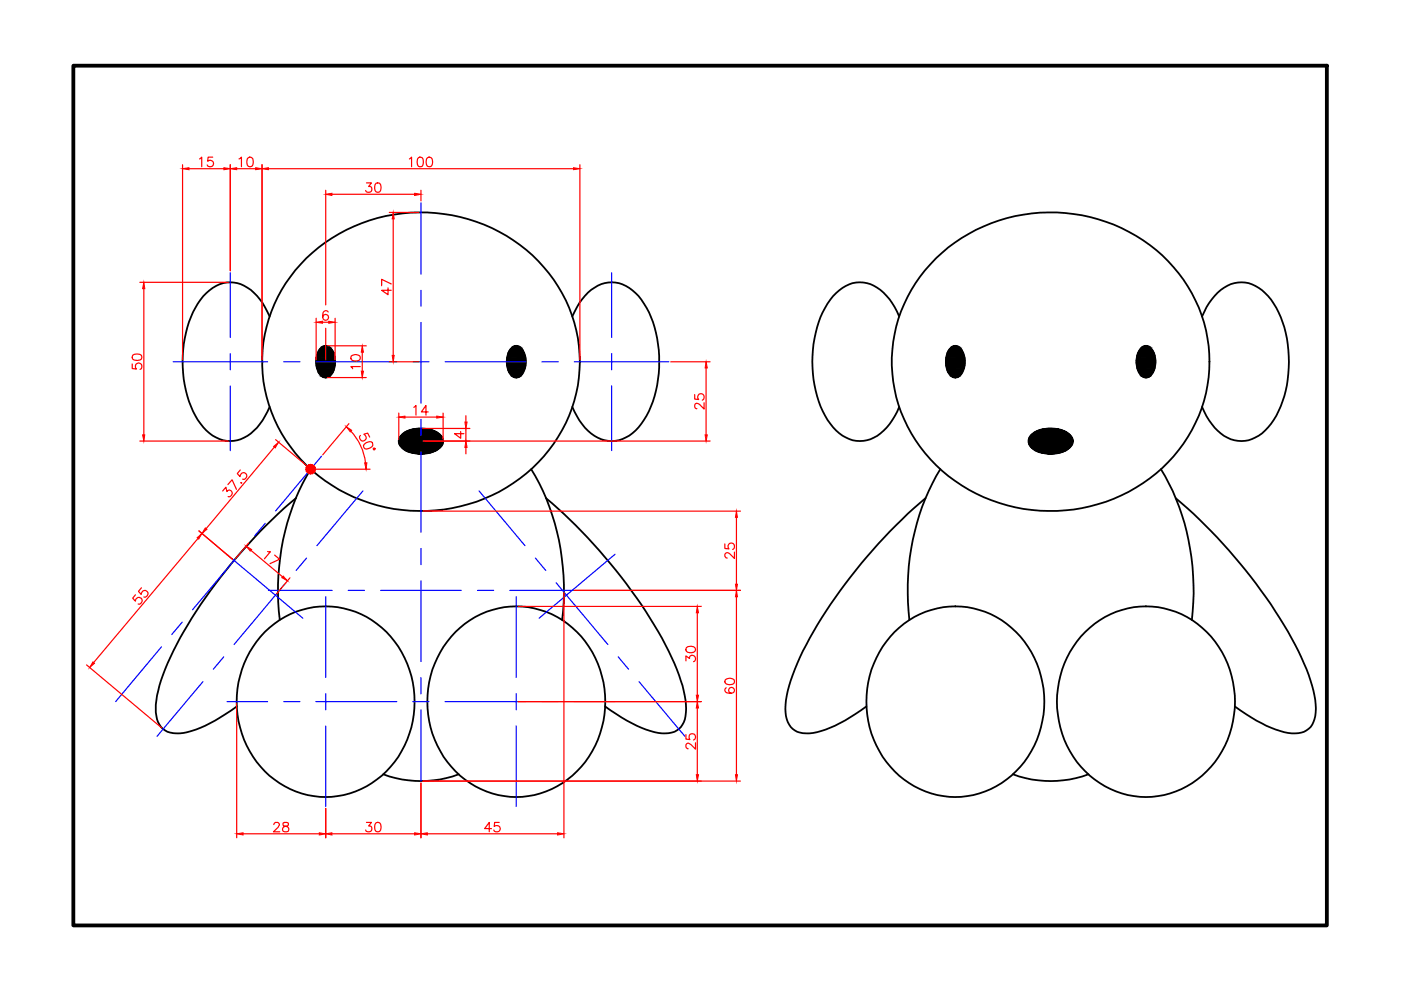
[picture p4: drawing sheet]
<svg xmlns="http://www.w3.org/2000/svg" width="297mm" height="210mm" viewBox="0 0 297 210" stroke-linecap="round" stroke-linejoin="round" font-family="sans-serif">
<!-- layer: Model -->
<g fill="none" stroke="#000" stroke-width=".38">
<path d="M65 54.7a35.1 35.1 0 0 1 51.4 3.3 30.4 30.4 0 0 1-6.1 43.4 35.2 35.2 0 0 1-47.7-5.3 30.3 30.3 0 0 1 2.4-41.4zM198.5 54.7a35.1 35.1 0 0 1 51.4 3.3 30.5 30.5 0 0 1-7.6 44.4 35 35 0 0 1-47.2-7.7 30.3 30.3 0 0 1 3.4-40zM57.2 67.1a11.4 11.4 0 0 0-6.9-7.1 7.2 7.2 0 0 0-7.2 2.8 22.7 22.7 0 0 0-4.3 16.4 19.9 19.9 0 0 0 4.9 12.1 6.8 6.8 0 0 0 10.1 0l.7-.6 1.2-1.6 1.5-2.8M67.8 74a1.52 1.52 0 0 1 1.5-.7 1.52 1.52 0 0 1 1.2 1.1 4.9 4.9 0 0 1-.5 5.3 1.54 1.54 0 0 1-2.5-.7 5.1 5.1 0 0 1 .3-5zM108.2 74a1.49 1.49 0 0 1 1.5-.7 1.49 1.49 0 0 1 1.2 1.1 4.5 4.5 0 0 1-.8 5.5 1.73 1.73 0 0 1-2.3-1.4 5.2 5.2 0 0 1 .4-4.5zM121.3 67.1a11.4 11.4 0 0 1 6.9-7.1 7.2 7.2 0 0 1 7.2 2.8 22.4 22.4 0 0 1 4.4 15.1 20.4 20.4 0 0 1-5 13.4 7 7 0 0 1-10.8-.6l-1.2-1.6-1.5-2.8M190.6 67.1a11.4 11.4 0 0 0-6.8-7.1 7.2 7.2 0 0 0-7.2 2.8 22.7 22.7 0 0 0-4.2 16.4 18.6 18.6 0 0 0 5.5 12.7 6.9 6.9 0 0 0 10.1-1.2l1.7-2.5 .9-1.9M201.3 74a1.49 1.49 0 0 1 1.5-.7 1.49 1.49 0 0 1 1.2 1.1 4.5 4.5 0 0 1-.8 5.5 1.73 1.73 0 0 1-2.4-1.4 5.2 5.2 0 0 1 .5-4.5zM242 73.7a1.49 1.49 0 0 1 2.4 .7 4.6 4.6 0 0 1-.8 5.5 1.73 1.73 0 0 1-2.3-1.4 4.8 4.8 0 0 1 .7-4.8zM254.9 67.1a11.4 11.4 0 0 1 6.8-7.1 7.2 7.2 0 0 1 7.2 2.8 21.8 21.8 0 0 1 4.3 15.1 21 21 0 0 1-4.3 12.7 7 7 0 0 1-11.4 .1l-1.7-2.5-.9-1.9M65.8 99.5a50.2 50.2 0 0 0-6.5 31.9M85.4 91.9a7 7 0 0 1 7.8 .2 1.83 1.83 0 0 1-.3 3.2 6.8 6.8 0 0 1-7.8-.5 1.78 1.78 0 0 1 .3-2.9z"/>
<path d="M112.6 99.5a49.9 49.9 0 0 1 6.6 31.9M199.4 99.5a50.6 50.6 0 0 0-6.6 31.9M218.6 92.3a6.8 6.8 0 0 1 8.2-.2 1.83 1.83 0 0 1-.4 3.2 6.9 6.9 0 0 1-7.8-.5 1.76 1.76 0 0 1 0-2.5zM246.1 99.5a50.6 50.6 0 0 1 6.6 31.9M62.8 105.6a109.3 109.3 0 0 0-26 32.4 30.1 30.1 0 0 0-3.8 12.2 4.8 4.8 0 0 0 2.5 5 8.6 8.6 0 0 0 6-.5 36 36 0 0 0 8.7-4.9M115.8 105.6a109.3 109.3 0 0 1 25.9 32.4 31.9 31.9 0 0 1 3.8 12.2 4.8 4.8 0 0 1-2.5 5 8.6 8.6 0 0 1-6-.5 36 36 0 0 1-8.7-4.9M196.2 105.6a109.5 109.5 0 0 0-26.6 33.8 28.5 28.5 0 0 0-3.1 10.8 4.6 4.6 0 0 0 3.7 5.2 15.9 15.9 0 0 0 8.9-2.6l4.6-3M249.3 105.6a107.8 107.8 0 0 1 26.6 33.8 28.5 28.5 0 0 1 3.1 10.8 5 5 0 0 1-2.5 5 8.5 8.5 0 0 1-6-.5 34 34 0 0 1-8.7-4.9M56.1 134a18.1 18.1 0 0 1 29 4.3 20.9 20.9 0 0 1-7.4 28.4 18.2 18.2 0 0 1-24.8-7.4 21.3 21.3 0 0 1 3.2-25.3zM96.6 134a18.1 18.1 0 0 1 28.3 3.1 20.9 20.9 0 0 1-6.8 29.6 18.1 18.1 0 0 1-24.7-7.4 21.3 21.3 0 0 1 3.2-25.3zM189.7 134a18.1 18.1 0 0 1 28.2 3.1 21.1 21.1 0 0 1-5.5 28.9 18.1 18.1 0 0 1-25.9-6.7 21.3 21.3 0 0 1 3.2-25.3zM230.1 134a18.1 18.1 0 0 1 28.3 3.1 21.1 21.1 0 0 1-5.6 28.9 18.1 18.1 0 0 1-26-6.7 21.4 21.4 0 0 1 3.3-25.3z"/>
<path d="M81.3 164.2a23 23 0 0 0 16 0M214.8 164.2a23 23 0 0 0 16 0"/>
</g>
<g fill="#000" stroke="#000" stroke-width=".21">
<path d="M68.7 73.4h.7zM108.8 79.9h1.3l-.3 .1zM109.1 73.4h.7zM202.2 73.4h.7zM242.3 79.9h1.3l-.3 .1zM242.6 73.4h.7zM68.7 80h.7zM88.5 96.2h1.6zM88.7 90.8h.9zM202.2 80h.7zM222 96.2h1.6zM222.3 90.8h.9z"/>
<path d="M67.1 75.9l-.1 .5h4zM67.1 75.9h3.9v.5z"/>
<path d="M67 76.4v.6h4zM67 76.4h4v.6z"/>
<path d="M67.2 75.4l-.1 .5h3.9zM67.2 75.4h3.7l.1 .5z"/>
<path d="M67 77l.1 .5h3.9zM67 77h4v.5z"/>
<path d="M67.4 74.8l-.2 .6h3.7zM67.4 74.8h3.4l.1 .6z"/>
<path d="M67.1 77.5l.1 .6h3.7zM67.1 77.5h3.9l-.1 .6z"/>
<path d="M67.5 74.4l-.1 .4h3.4zM67.5 74.4h3l.3 .4z"/>
<path d="M67.2 78.1l.2 .4h3.4zM67.2 78.1h3.7l-.1 .4z"/>
<path d="M67.8 74l-.3 .4h3zM67.8 74h2.5l.2 .4z"/>
<path d="M67.4 78.5l.1 .5h3zM67.4 78.5h3.4l-.3 .5z"/>
<path d="M67.8 74h2.5l-2.2-.3zM68.1 73.7h1.9l.3 .3z"/>
<path d="M67.5 79l.3 .3h2.5zM67.5 79h3l-.2 .3z"/>
<path d="M68.1 73.7h1.9l-1.6-.2zM68.4 73.5h1.3l.3 .2z"/>
<path d="M67.8 79.3l.3 .4h1.9zM67.8 79.3h2.5l-.3 .4z"/>
<path d="M68.4 73.5h1.3l-1-.1zM68.7 73.4l1 .1z"/>
<path d="M68.1 79.7l.3 .2h1.3zM68.1 79.7h1.9l-.3 .2z"/>
<path d="M107.5 75.9v.5h4zM107.5 75.9h3.9l.1 .5z"/>
<path d="M107.5 76.4v.6h4zM107.5 76.4h4v.6z"/>
<path d="M107.6 75.4l-.1 .5h3.9zM107.6 75.4h3.7l.1 .5z"/>
<path d="M107.5 77v.5h3.9zM107.5 77h4l-.1 .5z"/>
<path d="M107.8 74.8l-.2 .6h3.7zM107.8 74.8h3.3l.2 .6z"/>
<path d="M107.5 77.5l.1 .6h3.7zM107.5 77.5h3.9l-.1 .6z"/>
<path d="M108 74.4l-.2 .4h3.3zM108 74.4h2.9l.2 .4z"/>
<path d="M107.6 78.1l.2 .4h3.3zM107.6 78.1h3.7l-.2 .4z"/>
<path d="M108.2 74l-.2 .4h2.9zM108.2 74h2.5l.2 .4z"/>
<path d="M107.8 78.5l.2 .5h2.9zM107.8 78.5h3.3l-.2 .5z"/>
<path d="M108.2 74h2.5l-2.2-.3zM108.5 73.7h1.9l.3 .3z"/>
<path d="M108 79l.2 .3h2.5zM108 79h2.9l-.2 .3z"/>
<path d="M108.5 73.7h1.9l-1.6-.2zM108.8 73.5h1.3l.3 .2z"/>
<path d="M108.2 79.3l.3 .4h1.9zM108.2 79.3h2.5l-.3 .4z"/>
<path d="M108.8 73.5h1.3l-1-.1zM109.1 73.4l1 .1z"/>
<path d="M108.5 79.7l.3 .2h1.3zM108.5 79.7h1.9l-.3 .2z"/>
<path d="M108.8 79.9l1 .1zM109.1 80h.7z"/>
<path d="M200.6 75.9l-.1 .5h4.1zM200.6 75.9h3.9l.1 .5z"/>
<path d="M200.5 76.4v.6h4.1zM200.5 76.4h4.1v.6z"/>
<path d="M200.7 75.4l-.1 .5h3.9zM200.7 75.4h3.7l.1 .5z"/>
<path d="M200.5 77l.1 .5h3.9zM200.5 77h4.1l-.1 .5z"/>
<path d="M200.8 74.8l-.1 .6h3.7zM200.8 74.8h3.4l.2 .6z"/>
<path d="M200.6 77.5l.1 .6h3.7zM200.6 77.5h3.9l-.1 .6z"/>
<path d="M201.1 74.4l-.3 .4h3.4zM201.1 74.4h2.9l.2 .4z"/>
<path d="M200.7 78.1l.1 .4h3.4zM200.7 78.1h3.7l-.2 .4z"/>
<path d="M201.3 74l-.2 .4h2.9zM201.3 74h2.5l.2 .4z"/>
<path d="M200.8 78.5l.3 .5h2.9zM200.8 78.5h3.4l-.2 .5z"/>
<path d="M201.3 74h2.5l-2.2-.3zM201.6 73.7h1.9l.3 .3z"/>
<path d="M201.1 79l.2 .3h2.5zM201.1 79h2.9l-.2 .3z"/>
<path d="M201.6 73.7h1.9l-1.6-.2zM201.9 73.5h1.3l.3 .2z"/>
<path d="M201.3 79.3l.3 .4h1.9zM201.3 79.3h2.5l-.3 .4z"/>
<path d="M201.9 73.5h1.3l-1-.1zM202.2 73.4l1 .1z"/>
<path d="M201.6 79.7l.3 .2h1.3zM201.6 79.7h1.9l-.3 .2z"/>
<path d="M241 75.9l-.1 .5h4.1zM241 75.9h3.9l.1 .5z"/>
<path d="M240.9 76.4v.6h4.1zM240.9 76.4h4.1v.6z"/>
<path d="M241.1 75.4l-.1 .5h3.9zM241.1 75.4h3.7l.1 .5z"/>
<path d="M240.9 77l.1 .5h3.9zM240.9 77h4.1l-.1 .5z"/>
<path d="M241.3 74.8l-.2 .6h3.7zM241.3 74.8h3.4l.1 .6z"/>
<path d="M241 77.5l.1 .6h3.7zM241 77.5h3.9l-.1 .6z"/>
<path d="M241.5 74.4l-.2 .4h3.4zM241.5 74.4h2.9l.3 .4z"/>
<path d="M241.1 78.1l.2 .4h3.4zM241.1 78.1h3.7l-.1 .4z"/>
<path d="M241.7 74l-.2 .4h2.9zM241.7 74h2.5l.2 .4z"/>
<path d="M241.3 78.5l.2 .5h2.9zM241.3 78.5h3.4l-.3 .5z"/>
<path d="M242 73.7l-.3 .3h2.5zM242 73.7h1.9l.3 .3z"/>
<path d="M241.5 79l.2 .3h2.5zM241.5 79h2.9l-.2 .3z"/>
<path d="M242 73.7h1.9l-1.6-.2zM242.3 73.5h1.3l.3 .2z"/>
<path d="M241.7 79.3l.3 .4h1.9zM241.7 79.3h2.5l-.3 .4z"/>
<path d="M242.3 73.5h1.3l-1-.1zM242.6 73.4l1 .1z"/>
<path d="M242 79.7l.3 .2h1.3zM242 79.7h1.9l-.3 .2z"/>
<path d="M242.3 79.9l1 .1zM242.6 80h.7z"/>
<path d="M68.4 79.9l1 .1zM68.4 79.9h1.3l-.3 .1z"/>
<path d="M84.6 93.2v.1h9.4zM84.6 93.2h9.3l.1 .1z"/>
<path d="M84.6 93.3v.2h9.4zM84.6 93.3h9.4v.2z"/>
<path d="M84.6 93.5v.2h9.4zM84.6 93.5h9.4v.2z"/>
<path d="M84.6 93v.2h9.3zM84.6 93h9.3v.2z"/>
<path d="M84.6 93.7v.2h9.3zM84.6 93.7h9.4l-.1 .2z"/>
<path d="M84.7 92.8l-.1 .2h9.3zM84.7 92.8h9.1l.1 .2z"/>
<path d="M84.6 93.9v.2h9.3zM84.6 93.9h9.3v.2z"/>
<path d="M84.8 92.6l-.1 .2h9.1zM84.8 92.6h8.9l.1 .2z"/>
<path d="M84.6 94.1l.1 .2h9.1zM84.6 94.1h9.3l-.1 .2z"/>
<path d="M84.9 92.5l-.1 .1h8.9zM84.9 92.5h8.7l.1 .1z"/>
<path d="M84.7 94.3l.1 .1h8.9zM84.7 94.3h9.1l-.1 .1z"/>
<path d="M84.9 92.5h8.7l-8.5-.2zM85.1 92.3h8.3l.2 .2z"/>
<path d="M84.8 94.4l.1 .2h8.7zM84.8 94.4h8.9l-.1 .2z"/>
<path d="M85.1 92.3h8.3l-8.1-.2zM85.3 92.1h7.9l.2 .2z"/>
<path d="M84.9 94.6l.2 .2h8.3zM84.9 94.6h8.7l-.2 .2z"/>
<path d="M85.4 91.9l-.1 .2h7.9zM85.4 91.9h7.7l.1 .2z"/>
<path d="M85.1 94.8l.2 .2h7.9zM85.1 94.8h8.3l-.2 .2z"/>
<path d="M85.4 91.9h7.7l-7.4-.1zM85.7 91.8h7.2l.2 .1z"/>
<path d="M85.3 95l.1 .1h7.7zM85.3 95h7.9l-.1 .1z"/>
<path d="M85.7 91.8h7.2l-7-.1zM85.9 91.7h6.7l.3 .1z"/>
<path d="M85.4 95.1l.3 .2h7.2zM85.4 95.1h7.7l-.2 .2z"/>
<path d="M85.9 91.7h6.7l-6.5-.2zM86.1 91.5h6.3l.2 .2z"/>
<path d="M85.7 95.3l.2 .1h6.7zM85.7 95.3h7.2l-.3 .1z"/>
<path d="M86.1 91.5h6.3l-6.1-.1zM86.3 91.4h5.8l.3 .1z"/>
<path d="M85.9 95.4l.2 .1h6.3zM85.9 95.4h6.7l-.2 .1z"/>
<path d="M86.3 91.4h5.8zM86.6 91.3l5.5 .1z"/>
<path d="M86.1 95.5l.2 .2h5.8zM86.1 95.5h6.3l-.3 .2z"/>
<path d="M86.6 91.3h5.3l-5-.1zM86.9 91.2h4.7l.3 .1z"/>
<path d="M86.3 95.7l5.6 .1zM86.3 95.7h5.8z"/>
<path d="M86.9 91.2h4.7zM87.2 91.1l4.4 .1z"/>
<path d="M86.6 95.8l.3 .1h4.7zM86.6 95.8h5.3l-.3 .1z"/>
<path d="M87.2 91.1h4.1zM87.5 91l3.8 .1z"/>
<path d="M86.9 95.9l4.4 .1zM86.9 95.9h4.7z"/>
<path d="M87.5 91h3.5zM87.8 91h3.2z"/>
<path d="M87.2 96h3.8zM87.2 96h4.1z"/>
<path d="M87.8 91h2.9zM88.1 90.9l2.6 .1z"/>
<path d="M87.5 96l3.2 .1zM87.5 96h3.5z"/>
<path d="M88.1 90.9h2.3zM88.5 90.9h1.9z"/>
<path d="M87.8 96.1h2.6zM87.8 96.1h2.9z"/>
<path d="M88.5 90.9h1.6zM88.7 90.8l1.4 .1z"/>
<path d="M88.1 96.1l2 .1zM88.1 96.1h2.3z"/>
<path d="M88.5 96.2h1.1zM88.7 96.2h.9z"/>
<path d="M201.9 79.9l1 .1zM201.9 79.9h1.3l-.3 .1z"/>
<path d="M218.1 93.2v.1h9.3zM218.1 93.2h9.3v.1z"/>
<path d="M218.1 93.3v.2h9.4zM218.1 93.3h9.3l.1 .2z"/>
<path d="M218.1 93.5v.2h9.3zM218.1 93.5h9.4l-.1 .2z"/>
<path d="M218.2 93l-.1 .2h9.3zM218.2 93h9.1l.1 .2z"/>
<path d="M218.1 93.7v.2h9.3zM218.1 93.7h9.3v.2z"/>
<path d="M218.2 92.8v.2h9.1zM218.2 92.8h9.1v.2z"/>
<path d="M218.1 93.9l.1 .2h9.1zM218.1 93.9h9.3l-.1 .2z"/>
<path d="M218.3 92.6l-.1 .2h9.1zM218.3 92.6h8.9l.1 .2z"/>
<path d="M218.2 94.1v.2h9.1zM218.2 94.1h9.1v.2z"/>
<path d="M218.5 92.5l-.2 .1h8.9zM218.5 92.5h8.5l.2 .1z"/>
<path d="M218.2 94.3l.1 .1h8.9zM218.2 94.3h9.1l-.1 .1z"/>
<path d="M218.6 92.3l-.1 .2h8.5zM218.6 92.3h8.3l.1 .2z"/>
<path d="M218.3 94.4l.2 .2h8.5zM218.3 94.4h8.9l-.2 .2z"/>
<path d="M218.6 92.3h8.3l-8.1-.2zM218.8 92.1h8l.1 .2z"/>
<path d="M218.5 94.6l.1 .2h8.3zM218.5 94.6h8.5l-.1 .2z"/>
<path d="M218.8 92.1h8l-7.8-.2zM219 91.9h7.5l.3 .2z"/>
<path d="M218.6 94.8l.2 .2h8zM218.6 94.8h8.3l-.1 .2z"/>
<path d="M219 91.9h7.5l-7.3-.1zM219.2 91.8h7.2l.1 .1z"/>
<path d="M218.8 95l.2 .1h7.5zM218.8 95h8l-.3 .1z"/>
<path d="M219.2 91.8h7.2l-7-.1zM219.4 91.7h6.7l.3 .1z"/>
<path d="M219 95.1l.2 .2h7.2zM219 95.1h7.5l-.1 .2z"/>
<path d="M219.4 91.7h6.7l-6.5-.2zM219.6 91.5h6.3l.2 .2z"/>
<path d="M219.2 95.3l.2 .1h6.7zM219.2 95.3h7.2l-.3 .1z"/>
<path d="M219.6 91.5h6.3l-6-.1zM219.9 91.4h5.8l.2 .1z"/>
<path d="M219.4 95.4l.2 .1h6.3zM219.4 95.4h6.7l-.2 .1z"/>
<path d="M219.9 91.4h5.8zM220.1 91.3l5.6 .1z"/>
<path d="M219.6 95.5l.3 .2h5.8zM219.6 95.5h6.3l-.2 .2z"/>
<path d="M220.1 91.3h5.3l-5-.1zM220.4 91.2h4.7l.3 .1z"/>
<path d="M219.9 95.7l5.5 .1zM219.9 95.7h5.8z"/>
<path d="M220.4 91.2h4.7zM220.7 91.1l4.4 .1z"/>
<path d="M220.1 95.8l.3 .1h4.7zM220.1 95.8h5.3l-.3 .1z"/>
<path d="M220.7 91.1h4.1zM221 91l3.8 .1z"/>
<path d="M220.4 95.9l4.4 .1zM220.4 95.9h4.7z"/>
<path d="M221 91h3.5zM221.3 91h3.2z"/>
<path d="M220.7 96h3.8zM220.7 96h4.1z"/>
<path d="M221.3 91h2.9zM221.6 90.9l2.6 .1z"/>
<path d="M221 96l3.2 .1zM221 96h3.5z"/>
<path d="M221.6 90.9h2.2zM222 90.9h1.8z"/>
<path d="M221.3 96.1h2.5zM221.3 96.1h2.9z"/>
<path d="M222 90.9h1.6zM222.3 90.8l1.3 .1z"/>
<path d="M221.6 96.1l2 .1zM221.6 96.1h2.2z"/>
<path d="M222 96.2h1.2zM222.3 96.2h.9z"/>
</g>
<!-- layer: center -->
<g fill="none" stroke="#00f" stroke-width=".25">
<path d="M48.8 57.8v13.7M89.3 43v15.1M129.7 57.8v13.7M36.7 76.7h20M48.8 75v3.4M60.2 76.7h3.4M67 76.7h17.1M87.5 76.7h3.4M89.3 61.6v3.3M89.3 68.4v17.1M94.4 76.7h17.1M114.9 76.7h3.4"/>
<path d="M121.8 76.7h20M129.7 75v3.4M48.8 81.8v13.7M68.2 96.7l-9.8 11.6M89.3 88.9v3.4M89.3 95.8v17.1M129.7 81.8v13.7M48.1 117.5l16.1 13.6M51.8 116.2l-11 13.1M56.2 111l-2.2 2.6M65 118.3l-2.2 2.6M76.9 104.1l-9.7 11.6"/>
<path d="M89.3 116.3v3.4M101.6 104.1l9.7 11.6M113.5 118.3l2.2 2.6M130.4 117.5l-16.1 13.6M34.2 137.2l-9.7 11.6M38.6 131.9l-2.2 2.6M47.4 139.3l-2.2 2.6M56.9 125.2h13.5M60.6 123.6l-11 13.1M69.1 126.5v17.1M73.8 125.2h3.5M80.7 125.2h17.1"/>
<path d="M89.3 123.1v17.2M101.2 125.2h3.5M108.1 125.2h13.5M109.4 126.5v17.1M117.9 123.6l11 13.1M131.1 139.3l2.2 2.6M43 144.5l-9.7 11.6M48.1 148.8h8.6M60.2 148.8h3.4M67 148.8h17.1M69.1 147.1v3.4M69.1 153.9v17.1"/>
<path d="M87.5 148.8h3.4M89.3 143.7v3.4M89.3 150.5v15.1M94.4 148.8h17.1M109.4 147.1v3.4M109.4 153.9v17.1M114.9 148.8h3.4M121.8 148.8h8.6M135.5 144.5l9.7 11.6"/>
</g>
<!-- layer: dim -->
<g fill="none" stroke="#f00" stroke-width=".25">
<path d="M38.7 34.9v41.4M40.1 35.8h7.4M42.3 33.7l.5-.4v2M45.1 33.3h-1l-.1 .9a.71 .71 0 0 1 1.1 0 .71 .71 0 0 1-.2 1.1 .71 .71 0 0 1-1-.3M48.8 34.9v22.5M50.2 35.8h4M50.7 33.7l.5-.4v2M52.6 33.4a.64 .64 0 0 1 1 .3 1.73 1.73 0 0 1-.2 1.6 .69 .69 0 0 1-1-.3 1.66 1.66 0 0 1 .2-1.6zM55.6 34.9v41.4M56.9 35.8h64.7M77.7 38.8h1.1l-.6 .7a.67 .67 0 0 1 .6 1 .67 .67 0 0 1-1.1 .2l-.2-.3M79.7 38.9a.69 .69 0 0 1 1 .3 1.66 1.66 0 0 1-.2 1.5 .69 .69 0 0 1-1-.3 1.66 1.66 0 0 1 .2-1.5z"/>
<path d="M86.8 33.7l.5-.4v2M88.7 33.4a.63 .63 0 0 1 1 .3 1.9 1.9 0 0 1-.2 1.6 .68 .68 0 0 1-1-.3 1.83 1.83 0 0 1 .2-1.6zM90.6 33.4a.64 .64 0 0 1 1 .3 1.73 1.73 0 0 1-.2 1.6 .69 .69 0 0 1-1-.3 1.66 1.66 0 0 1 .2-1.6zM123 34.9v41.4M29.6 59.9h18.8M69.1 40.3v24.3M70.4 41.2h17.5M82.5 45h6.3M83.4 46.4v29M89.3 40.3v2.3M28 77.2v.9l.9 .1a.72 .72 0 0 1 0-1.1 .72 .72 0 0 1 1.1 .2 .72 .72 0 0 1-.3 1M28.1 75.4a1.59 1.59 0 0 1 1.9 0 .69 .69 0 0 1-.3 .9 1.77 1.77 0 0 1-1.6-.2z"/>
<path d="M30.5 61.2v31M67 67.5v8.8M68.4 68.3h1.3M69.1 69.6v6.7M69.4 73.3h8.3M69.6 66.2a.58 .58 0 0 0-.6-.3 .58 .58 0 0 0-.5 .4 1.23 1.23 0 0 0 .5 1.6 .63 .63 0 0 0 .7-.6 .63 .63 0 0 0-.6-.6 .63 .63 0 0 0-.7 .5M71 67.5v8.8M74.5 75.5a1.52 1.52 0 0 1 1.8 0 .68 .68 0 0 1-.3 1 1.32 1.32 0 0 1-1.6-.5zM76.4 77.7h-2l.4 .5M76.8 74.7v4M82.3 61v1.5l-1.4-.9h2M82.5 76.7h6.3"/>
<path d="M82.9 60.2l-2-1v1.4M142.2 76.7h8.4M149.7 78v14.2M29.6 93.5h18.8M50.9 99.7l-.6 .7 .6 .6a.72 .72 0 0 1 .7-.8 .72 .72 0 0 1 .7 .7 .72 .72 0 0 1-.9 .7M58.2 94.8l-14.5 17.3M58.4 93.2l7.1 6M66.8 99.5h11.7M69.4 80.1h8.3M74 89.8l-5.6 6.6M74.4 91.4a11.7 11.7 0 0 1 3.1 6.7M76.4 92.3a.72 .72 0 0 0 .2 1.1 .72 .72 0 0 0 1.1-.4 .72 .72 0 0 0-.6-.9l.8-.3 .5 .9"/>
<path d="M77.3 94.1a1.82 1.82 0 0 1 1.5-.4 .72 .72 0 0 1 .1 1 1.96 1.96 0 0 1-1.5 .5 .66 .66 0 0 1-.1-1.1zM84.6 87.6v5.5M85.9 88.4h6.7M87.7 86.4l.5-.4v2M89.7 93.5h60.9M89.7 90.8h9.9M90.8 87.3h-1.5l1-1.3v2M94 87.6v5.5M97.7 91.5v1.4l-1.3-1h2M98.8 88.1v1.4M98.8 90.8v2.7M98.8 94.9v1.3"/>
<path d="M147.3 83.7v.9l.8 .1a.71 .71 0 0 1 .1-1.1 .71 .71 0 0 1 1 .2 .71 .71 0 0 1-.3 1M149.3 85.4v1.3l-.9-.9a.67 .67 0 0 0-1-.1l-.1 .6 .2 .3 .3 .1M42 114.2l-22.1 26.3M42.2 112.6l7.1 6M47.2 104.1l.7-.8 .2 .9a.64 .64 0 0 1 1 0 .64 .64 0 0 1-.1 1l-.3 .1h-.3M48.3 102.7l.9-1 .9 2.1M51.1 102.3l.1 .1zM52.7 115.1l-2.8 3.4M53.2 116.7l6.7 5.6M56.7 116.9l.6 .1-1.2 1.5M58.2 117.7l1.1 .9-2.1 .9M89.7 108.4h67.3"/>
<path d="M153.7 115.3v1l.9 .1a.71 .71 0 0 1 0-1.1 .71 .71 0 0 1 1.1 .2 .71 .71 0 0 1-.4 1M155.7 117.1v1.3l-1-1a.59 .59 0 0 0-.5-.2 .59 .59 0 0 0-.5 .4 .66 .66 0 0 0 .4 .7h.1M156.1 109.7v14.2M28.7 126.1l-.6 .7 .6 .7a.73 .73 0 0 1 .7-.9 .73 .73 0 0 1 .8 .8 .73 .73 0 0 1-.9 .7M30 124.6l-.6 .8 .5 .6a.72 .72 0 0 1 .7-.8 .72 .72 0 0 1 .8 .7 .72 .72 0 0 1-.9 .7M61.5 122.5l-2.8 3.4M109.9 128.6h38.8M119.6 125.6v52M121.7 125.2h35.3M145.5 137.3a1.3 1.3 0 0 1 2 .3v.2a1.16 1.16 0 0 1-2.1 0zM147.8 129.9v17.5M156.1 126.5v37.8"/>
<path d="M18.3 141l16 13.3M50.2 149.2v28.4M109.9 148.8h38.8M145.4 140.1v-1l.8 .5a.66 .66 0 0 1 1.1-.5 .66 .66 0 0 1-.3 1.2M145.4 155.7v1l.9 .1a.7 .7 0 0 1-.1-1.1 .7 .7 0 0 1 1.1 .2 .7 .7 0 0 1-.3 1M147.5 157.5v1.3l-1-.9-.7-.3-.4 .3v.4l.5 .5M147.8 150.1v14.2M153.8 144.1a1.52 1.52 0 0 1 1.8 0 .69 .69 0 0 1-.3 1 1.05 1.05 0 0 1-1.6-.7zM154 145.8a.54 .54 0 0 0-.2 .9 1.21 1.21 0 0 0 1.9-.3 .63 .63 0 0 0-.5-.7 .63 .63 0 0 0-.7 .6 .63 .63 0 0 0 .5 .7M51.5 176.8h16.2M58.1 174.8l.3-.4h.5l.3 .4-.3 .6-.9 1h1.3M60.1 174.5a.42 .42 0 0 0 .2 .6 .72 .72 0 0 1 .8 .3 .72 .72 0 0 1 0 .9l-.7 .1-.4-.2a.74 .74 0 0 1 .1-.8 .74 .74 0 0 1 .7-.3 .42 .42 0 0 0 .3-.6z"/>
<path d="M69.1 171.4v6.2M70.4 176.8h17.5M77.7 174.4h1.1l-.6 .7a.67 .67 0 0 1 .6 1 .67 .67 0 0 1-1.1 .2l-.2-.3M79.7 174.5a.69 .69 0 0 1 1 .3 1.66 1.66 0 0 1-.2 1.5 .69 .69 0 0 1-1-.3 1.66 1.66 0 0 1 .2-1.5zM89.3 166v11.6M89.7 165.6h67.3M90.6 176.8h27.6M104.2 175.7h-1.4l.9-1.3v2M105.8 174.4h-.9l-.1 .8a.72 .72 0 0 1 1.1 0 .72 .72 0 0 1-.1 1.1 .72 .72 0 0 1-1.1-.3"/>
<circle cx="79.3" cy="95.2" r=".19"/>
</g>
<g fill="#f00" stroke="#f00" stroke-width=".21">
<path d="M83.2 75.4h.4l-.2 1.3z"/>
<path d="M83.4 45l.2 1.4h-.4z"/>
<path d="M55.6 35.8l1.3-.2v.4z"/>
<path d="M121.6 35.6l1.4 .2-1.4 .2z"/>
<path d="M54.2 35.6l1.4 .2-1.4 .2z"/>
<path d="M48.8 35.8l1.4-.2v.4z"/>
<path d="M47.5 35.6l1.3 .2-1.3 .2z"/>
<path d="M38.7 35.8l1.4-.2v.4z"/>
<path d="M30.5 59.9l.2 1.3h-.5z"/>
<path d="M30.2 92.2h.5l-.2 1.3z"/>
<path d="M87.9 41l1.4 .2-1.4 .2z"/>
<path d="M69.1 41.2l1.3-.2v.4z"/>
<path d="M67 68.3l1.4-.2v.4z"/>
<path d="M69.7 68.1l1.3 .2-1.3 .2z"/>
<path d="M76.8 73.3l.3 1.4h-.5z"/>
<path d="M76.6 78.7h.5l-.3 1.4z"/>
<path d="M84.6 88.4l1.3-.2v.4z"/>
<path d="M92.6 88.2l1.4 .2-1.4 .2z"/>
<path d="M149.7 76.7l.3 1.3h-.5z"/>
<path d="M149.5 92.2h.5l-.3 1.3z"/>
<path d="M98.8 93.5l.2 1.4h-.4z"/>
<path d="M98.6 89.5h.4l-.2 1.3z"/>
<path d="M156.1 108.4l.3 1.3h-.5z"/>
<path d="M155.9 123.9h.5l-.3 1.3z"/>
<path d="M156.1 125.2l.3 1.3h-.5z"/>
<path d="M155.9 164.3h.5l-.3 1.3z"/>
<path d="M147.8 128.6l.3 1.3h-.5z"/>
<path d="M147.6 147.4h.5l-.3 1.4z"/>
<path d="M147.8 148.8l.3 1.3h-.5z"/>
<path d="M147.6 164.3h.5l-.3 1.3z"/>
<path d="M50.2 176.8l1.3-.2v.4z"/>
<path d="M67.7 176.6l1.4 .2-1.4 .2z"/>
<path d="M69.1 176.8l1.3-.2v.4z"/>
<path d="M87.9 176.6l1.4 .2-1.4 .2z"/>
<path d="M89.3 176.8l1.3-.2v.4z"/>
<path d="M118.2 176.6l1.4 .2-1.4 .2z"/>
<path d="M52.2 115.8l1.2 .7-.3 .3z"/>
<path d="M60 122.1l.9 1-1.2-.6z"/>
<path d="M58 94.7l1.1-.9-.8 1.2z"/>
<path d="M43.5 111.9l.4 .3-1.1 .9z"/>
<path d="M41.8 114l1-.9-.7 1.2z"/>
<path d="M19.7 140.3l.3 .3-1 .9z"/>
<path d="M65.8 99.5h1.1l-.1 .4z"/>
<path d="M77.3 98.1h.5l-.2 1.4z"/>
<path d="M73.4 90.5l1.2 .7-.3 .4z"/>
<path d="M65.8 99.5h1.1l-.1-.4zM66.6 98.8l.2 .3-1 .4zM66.3 98.6l-.5 .9 .8-.7z"/>
<path d="M65.8 98.5v1l.5-.9zM65.5 98.6l.3-.1v1zM65.2 98.8l.6 .7-.3-.9z"/>
<path d="M65.2 98.8l-.3 .3 .9 .4zM64.9 99.1l.9 .4h-.9zM64.9 99.5v.4l.9-.4z"/>
<path d="M64.9 99.9l.3 .3 .6-.7zM65.8 99.5l-.3 .9-.3-.2zM65.8 99.5l-.3 .9 .3 .1z"/>
<path d="M65.8 99.5v1l.5-.1zM65.8 99.5l.8 .7-.3 .2zM65.8 99.5l.8 .7 .2-.3z"/>
</g>
<!-- layer: boder -->
<path d="M15.6 13.9h265.7v182.3h-265.7z" fill="none" stroke="#000" stroke-width=".8"/>
</svg>
